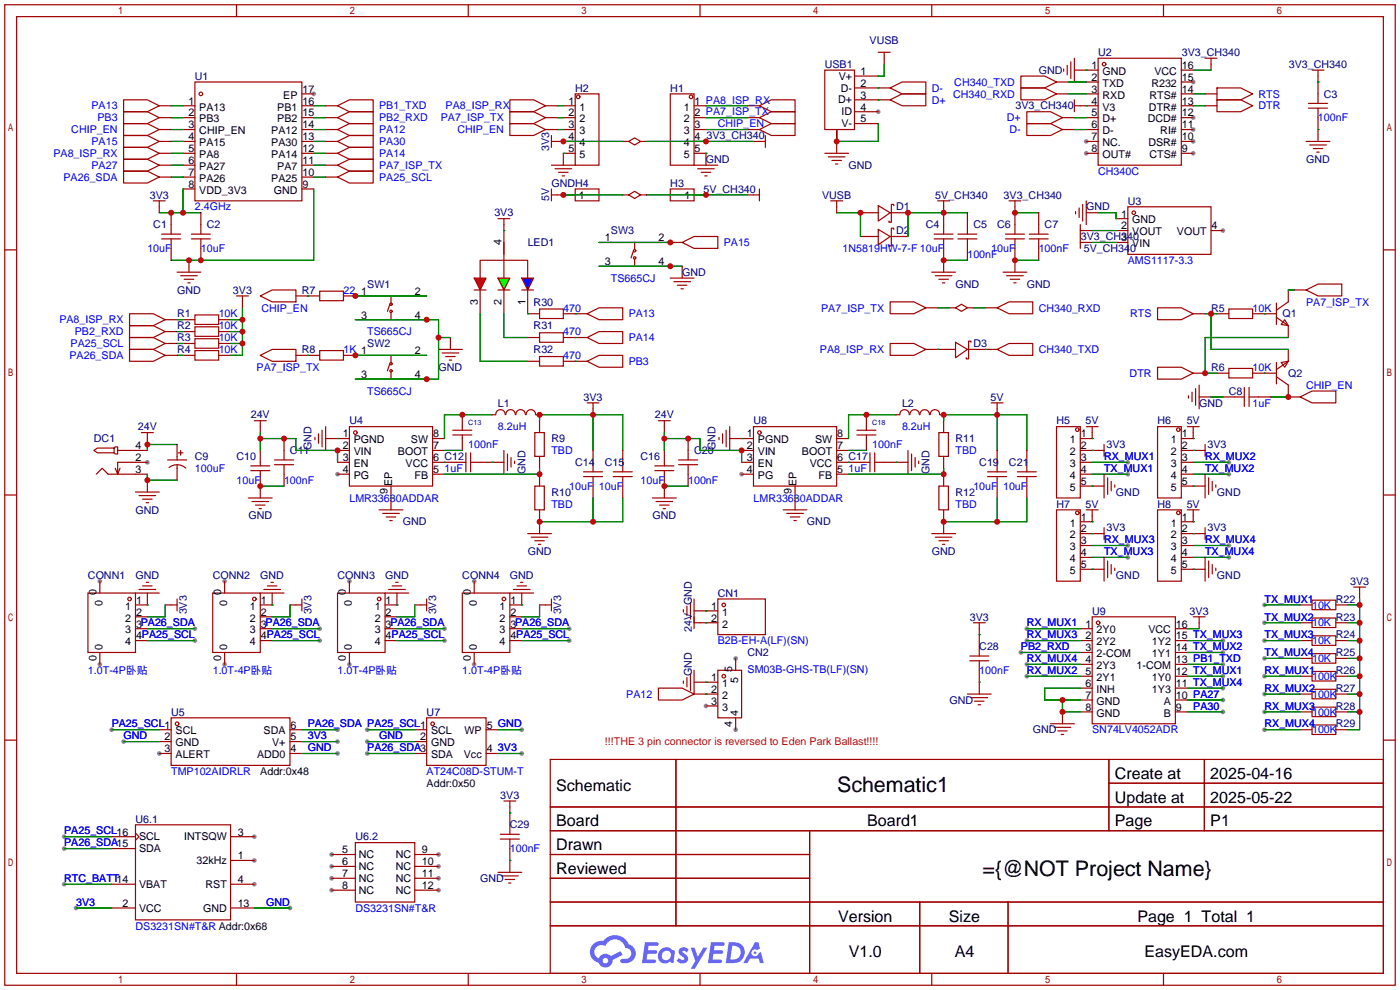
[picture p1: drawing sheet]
<svg xmlns="http://www.w3.org/2000/svg" width="299mm" height="212mm" viewBox="0 0 299 212" stroke-linecap="round" stroke-linejoin="round" font-family="sans-serif">
<defs><g id="words">
<g font-size="4.6">
<text x="178.9" y="169.3">Schematic1</text>
<text x="210" y="187.1">={@NOT Project Name}</text>
</g>
<g font-size="3.4">
<text x="238.3" y="166.5">Create at</text>
<text x="258.7" y="166.5">2025-04-16</text>
<text x="118.9" y="169">Schematic</text>
<text x="238.3" y="171.6">Update at</text>
<text x="258.7" y="171.6">2025-05-22</text>
<text x="118.9" y="176.6">Board</text>
<text x="185.3" y="176.6">Board1</text>
<text x="238.3" y="176.6">Page</text>
<text x="258.7" y="176.6">P1</text>
<text x="118.9" y="181.7">Drawn</text>
<text x="118.9" y="186.8">Reviewed</text>
<text x="179.1" y="197">Version</text>
<text x="202.8" y="197">Size</text>
<text x="243.1" y="197">Page 1 Total 1</text>
<text x="181.4" y="204.6">V1.0</text>
<text x="204" y="204.6">A4</text>
<text x="244.6" y="204.6">EasyEDA.com</text>
</g>
<g font-size="2.3" fill="#000080">
<text x="185.9" y="9.4">VUSB</text>
<text x="234.7" y="12">U2</text>
<text x="252.6" y="12">3V3_CH340</text>
<text x="41.7" y="17">U1</text>
<text x="176.3" y="14.5">USB1</text>
<text x="222" y="15.8">GND</text>
<text x="275.5" y="14.5">3V3_CH340</text>
<text x="122.9" y="19.6">H2</text>
<text x="143.3" y="19.6">H1</text>
<text x="217" y="23.4">3V3_CH340</text>
<text x="283" y="20.9">C3</text>
<text x="151" y="29.7">3V3_CH340</text>
<text x="117.4" y="32.3" transform="rotate(-90 117.4 32.3)">3V3</text>
<text x="150.9" y="34.8">GND</text>
<text x="279.1" y="34.8">GND</text>
<text x="117.9" y="39.9">GNDH4</text>
<text x="143.3" y="39.9">H3</text>
<text x="150.4" y="41.2">5V_CH340</text>
<text x="181.4" y="36.1">GND</text>
<text x="32" y="42.4">3V3</text>
<text x="105.7" y="46.3">3V3</text>
<text x="117.4" y="43.1" transform="rotate(-90 117.4 43.1)">5V</text>
<text x="175.7" y="42.4">VUSB</text>
<text x="191.5" y="45">D1</text>
<text x="199.9" y="42.4">5V_CH340</text>
<text x="214.5" y="42.4">3V3_CH340</text>
<text x="232.2" y="45">GND</text>
<text x="241" y="43.7">U3</text>
<text x="32.8" y="48.8">C1</text>
<text x="44.2" y="48.8">C2</text>
<text x="112.8" y="52.6">LED1</text>
<text x="130.6" y="50.1">SW3</text>
<text x="191.5" y="50.1">D2</text>
<text x="197.9" y="48.8">C4</text>
<text x="208" y="48.8">C5</text>
<text x="213.1" y="48.8">C6</text>
<text x="223.3" y="48.8">C7</text>
<text x="231" y="51.3">3V3_CH340</text>
<text x="231.6" y="53.9">5V_CH340</text>
<text x="145.8" y="59">GND</text>
<text x="37.8" y="62.8">GND</text>
<text x="49.8" y="62.8">3V3</text>
<text x="64.5" y="62.8">R7</text>
<text x="78.5" y="61.5">SW1</text>
<text x="114" y="65.3">R30</text>
<text x="204.2" y="61.5">GND</text>
<text x="219.5" y="61.5">GND</text>
<text x="37.8" y="67.8">R1</text>
<text x="37.8" y="70.4">R2</text>
<text x="114" y="70.4">R31</text>
<text x="258.8" y="66.6">R5</text>
<text x="274.1" y="67.8">Q1</text>
<text x="37.8" y="72.9">R3</text>
<text x="37.8" y="75.5">R4</text>
<text x="64.5" y="75.5">R8</text>
<text x="78.5" y="74.2">SW2</text>
<text x="114" y="75.5">R32</text>
<text x="208" y="74.2">D3</text>
<text x="93.7" y="79.3">GND</text>
<text x="258.8" y="79.3">R6</text>
<text x="275.3" y="80.5">Q2</text>
<text x="53.6" y="89.4">24V</text>
<text x="106.4" y="86.9">L1</text>
<text x="124.7" y="85.6">3V3</text>
<text x="140" y="89.4">24V</text>
<text x="192.8" y="86.9">L2</text>
<text x="211.7" y="85.6">5V</text>
<text x="256.3" y="86.9">GND</text>
<text x="262.6" y="84.4">C8</text>
<text x="20.1" y="94.5">DC1</text>
<text x="29.5" y="92">24V</text>
<text x="74.7" y="90.7">U4</text>
<text x="117.9" y="94.5">R9</text>
<text x="161" y="90.7">U8</text>
<text x="204.2" y="94.5">R11</text>
<text x="225.8" y="90.7">H5</text>
<text x="232" y="90.7">5V</text>
<text x="236.5" y="95.8">3V3</text>
<text x="247.4" y="90.7">H6</text>
<text x="253.6" y="90.7">5V</text>
<text x="258.1" y="95.8">3V3</text>
<text x="41.7" y="98.3">C9</text>
<text x="50.5" y="98.3">C10</text>
<text x="62" y="97.1">C11</text>
<text x="66.6" y="96.3" transform="rotate(-90 66.6 96.3)">GND</text>
<text x="112.3" y="101.3" transform="rotate(-90 112.3 101.3)">GND</text>
<text x="122.9" y="99.6">C14</text>
<text x="129.3" y="99.6">C15</text>
<text x="136.9" y="98.3">C16</text>
<text x="148.3" y="97.1">C20</text>
<text x="152.9" y="96.3" transform="rotate(-90 152.9 96.3)">GND</text>
<text x="198.7" y="101.3" transform="rotate(-90 198.7 101.3)">GND</text>
<text x="209.3" y="99.6">C19</text>
<text x="215.6" y="99.6">C21</text>
<text x="117.9" y="105.9">R10</text>
<text x="204.2" y="105.9">R12</text>
<text x="238.5" y="105.9">GND</text>
<text x="260.1" y="105.9">GND</text>
<text x="29" y="109.8">GND</text>
<text x="53.1" y="111">GND</text>
<text x="86.1" y="112.3">GND</text>
<text x="139.4" y="111">GND</text>
<text x="172.5" y="112.3">GND</text>
<text x="225.8" y="108.5">H7</text>
<text x="232" y="108.5">5V</text>
<text x="236.5" y="113.6">3V3</text>
<text x="247.4" y="108.5">H8</text>
<text x="253.6" y="108.5">5V</text>
<text x="258.1" y="113.6">3V3</text>
<text x="112.8" y="118.6">GND</text>
<text x="199.1" y="118.6">GND</text>
<text x="18.8" y="123.7">CONN1</text>
<text x="29" y="123.7">GND</text>
<text x="45.5" y="123.7">CONN2</text>
<text x="55.6" y="123.7">GND</text>
<text x="72.1" y="123.7">CONN3</text>
<text x="82.3" y="123.7">GND</text>
<text x="98.8" y="123.7">CONN4</text>
<text x="109" y="123.7">GND</text>
<text x="238.5" y="123.7">GND</text>
<text x="260.1" y="123.7">GND</text>
<text x="288.5" y="125">3V3</text>
<text x="39.9" y="131.3" transform="rotate(-90 39.9 131.3)">3V3</text>
<text x="66.6" y="131.3" transform="rotate(-90 66.6 131.3)">3V3</text>
<text x="93.2" y="131.3" transform="rotate(-90 93.2 131.3)">3V3</text>
<text x="119.9" y="131.3" transform="rotate(-90 119.9 131.3)">3V3</text>
<text x="147.9" y="129.3" transform="rotate(-90 147.9 129.3)">GND</text>
<text x="153.4" y="127.5">CN1</text>
<text x="233.4" y="131.3">U9</text>
<text x="254.3" y="131.3">3V3</text>
<text x="285.5" y="128.8">R22</text>
<text x="147.9" y="135.1" transform="rotate(-90 147.9 135.1)">24V</text>
<text x="207.3" y="132.6">3V3</text>
<text x="285.5" y="132.6">R23</text>
<text x="285.5" y="136.4">R24</text>
<text x="159.8" y="140.2">CN2</text>
<text x="209.3" y="139">C28</text>
<text x="285.5" y="140.2">R25</text>
<text x="147.9" y="144.5" transform="rotate(-90 147.9 144.5)">GND</text>
<text x="285.5" y="144">R26</text>
<text x="285.5" y="147.9">R27</text>
<text x="36.6" y="152.9">U5</text>
<text x="91.2" y="152.9">U7</text>
<text x="202.9" y="150.4">GND</text>
<text x="285.5" y="151.7">R28</text>
<text x="285.5" y="155.5">R29</text>
<text x="220.7" y="156.7">GND</text>
<text x="106.9" y="170.7">3V3</text>
<text x="29" y="175.8">U6.1</text>
<text x="75.9" y="179.6">U6.2</text>
<text x="109" y="177.1">C29</text>
<text x="102.6" y="188.5">GND</text>
</g>
<g font-size="2.3">
<text x="179.3" y="17">V+</text>
<text x="183.9" y="16">1</text>
<text x="233.3" y="14.7">1</text>
<text x="233.3" y="17.3">2</text>
<text x="235.6" y="16">GND</text>
<text x="246.7" y="16">VCC</text>
<text x="252.6" y="17.3">15</text>
<text x="252.6" y="14.7">16</text>
<text x="40.3" y="22.4">1</text>
<text x="42.6" y="23.6">PA13</text>
<text x="59.3" y="23.6">PB1</text>
<text x="60.5" y="21.1">EP</text>
<text x="64.6" y="22.4">16</text>
<text x="64.6" y="19.8">17</text>
<text x="121.5" y="22.4">1</text>
<text x="123.9" y="23.6">1</text>
<text x="146.1" y="23.6">1</text>
<text x="148.5" y="22.4">1 PA8_ISP_RX</text>
<text x="179.1" y="22.1">D+</text>
<text x="179.7" y="19.6">D-</text>
<text x="183.9" y="18.5">2</text>
<text x="183.9" y="21.1">3</text>
<text x="183.9" y="23.6">4</text>
<text x="233.3" y="19.8">3</text>
<text x="233.3" y="22.4">4</text>
<text x="235.6" y="18.5">TXD</text>
<text x="235.6" y="21.1">RXD</text>
<text x="235.6" y="23.6">V3</text>
<text x="245.6" y="23.6">DTR#</text>
<text x="245.7" y="21.1">RTS#</text>
<text x="246.1" y="18.5">R232</text>
<text x="252.6" y="22.4">13</text>
<text x="252.6" y="19.8">14</text>
<text x="40.3" y="24.9">2</text>
<text x="40.3" y="27.4">3</text>
<text x="40.3" y="30">4</text>
<text x="42.6" y="26.2">PB3</text>
<text x="42.6" y="28.7">CHIP_EN</text>
<text x="58" y="28.7">PA12</text>
<text x="59.3" y="26.2">PB2</text>
<text x="64.6" y="30">13</text>
<text x="64.6" y="27.4">14</text>
<text x="64.6" y="24.9">15</text>
<text x="121.5" y="24.9">2</text>
<text x="121.5" y="27.4">3</text>
<text x="121.5" y="30">4</text>
<text x="123.9" y="26.2">2</text>
<text x="123.9" y="28.7">3</text>
<text x="146.1" y="26.2">2</text>
<text x="146.1" y="28.7">3</text>
<text x="148.5" y="24.9">2 PA7_ISP_TX</text>
<text x="148.5" y="27.4">3</text>
<text x="148.5" y="30">4</text>
<text x="179.8" y="24.6">ID</text>
<text x="179.8" y="27.2">V-</text>
<text x="183.9" y="26.2">5</text>
<text x="233.3" y="24.9">5</text>
<text x="233.3" y="27.4">6</text>
<text x="233.3" y="30">7</text>
<text x="235.6" y="26.2">D+</text>
<text x="235.6" y="28.7">D-</text>
<text x="245.3" y="26.2">DCD#</text>
<text x="248" y="28.7">RI#</text>
<text x="252.6" y="30">10</text>
<text x="252.6" y="27.4">11</text>
<text x="252.6" y="24.9">12</text>
<text x="40.3" y="32.5">5</text>
<text x="40.3" y="35.1">6</text>
<text x="42.6" y="31.2">PA15</text>
<text x="42.6" y="33.8">PA8</text>
<text x="58" y="33.8">PA14</text>
<text x="58" y="31.2">PA30</text>
<text x="64.6" y="35.1">11</text>
<text x="64.6" y="32.5">12</text>
<text x="121.5" y="32.5">5</text>
<text x="123.9" y="31.2">4</text>
<text x="123.9" y="33.8">5</text>
<text x="146.1" y="31.2">4</text>
<text x="146.1" y="33.8">5</text>
<text x="148.5" y="32.5">5</text>
<text x="233.3" y="32.5">8</text>
<text x="235.6" y="31.2">NC.</text>
<text x="235.6" y="33.8">OUT#</text>
<text x="245.4" y="31.2">DSR#</text>
<text x="245.7" y="33.8">CTS#</text>
<text x="252.6" y="32.5">9</text>
<text x="40.3" y="37.6">7</text>
<text x="40.3" y="40.1">8</text>
<text x="42.6" y="36.3">PA27</text>
<text x="42.6" y="38.9">PA26</text>
<text x="42.6" y="41.4">VDD_3V3</text>
<text x="58" y="38.9">PA25</text>
<text x="58.5" y="41.4">GND</text>
<text x="59.3" y="36.3">PA7</text>
<text x="64.6" y="40.1">9</text>
<text x="64.6" y="37.6">10</text>
<text x="123.7" y="42.4">1</text>
<text x="146.3" y="42.4">1</text>
<text x="239.6" y="46.5">1</text>
<text x="242" y="47.8">GND</text>
<text x="107.2" y="52.3" transform="rotate(-90 107.2 52.3)">4</text>
<text x="129.3" y="51.6">1</text>
<text x="140.7" y="51.6">2</text>
<text x="239.6" y="49">2</text>
<text x="239.6" y="51.6">3</text>
<text x="242" y="50.3">VOUT</text>
<text x="242" y="52.8">VIN</text>
<text x="251.5" y="50.3">VOUT</text>
<text x="259" y="49">4</text>
<text x="129.3" y="56.6">3</text>
<text x="140.7" y="56.6">4</text>
<text x="77.2" y="63">1</text>
<text x="88.6" y="63">2</text>
<text x="102.1" y="65.3" transform="rotate(-90 102.1 65.3)">3</text>
<text x="107.2" y="65.3" transform="rotate(-90 107.2 65.3)">2</text>
<text x="112.3" y="65.3" transform="rotate(-90 112.3 65.3)">1</text>
<text x="77.2" y="68.1">3</text>
<text x="88.6" y="68.1">4</text>
<text x="88.6" y="75.7">2</text>
<text x="77.2" y="80.8">3</text>
<text x="88.6" y="80.8">4</text>
<text x="73.3" y="93.5">1</text>
<text x="75.6" y="94.7">PGND</text>
<text x="87.8" y="94.7">SW</text>
<text x="92.6" y="93.5">8</text>
<text x="159.6" y="93.5">1</text>
<text x="162" y="94.7">PGND</text>
<text x="174.2" y="94.7">SW</text>
<text x="178.9" y="93.5">8</text>
<text x="228.7" y="94.7">1</text>
<text x="231" y="93.5">1</text>
<text x="250.3" y="94.7">1</text>
<text x="252.6" y="93.5">1</text>
<text x="29" y="101.1">3</text>
<text x="29" y="96">4</text>
<text x="29" y="98.6">2</text>
<text x="73.3" y="96">2</text>
<text x="73.3" y="98.6">3</text>
<text x="73.3" y="101.1">4</text>
<text x="75.6" y="97.3">VIN</text>
<text x="75.6" y="99.8">EN</text>
<text x="85" y="97.3">BOOT</text>
<text x="86.7" y="99.8">VCC</text>
<text x="92.6" y="101.1">5</text>
<text x="92.6" y="98.6">6 C12</text>
<text x="92.6" y="96">7</text>
<text x="159.6" y="96">2</text>
<text x="159.6" y="98.6">3</text>
<text x="159.6" y="101.1">4</text>
<text x="162" y="97.3">VIN</text>
<text x="162" y="99.8">EN</text>
<text x="171.4" y="97.3">BOOT</text>
<text x="173" y="99.8">VCC</text>
<text x="178.9" y="101.1">5</text>
<text x="178.9" y="98.6">6 C17</text>
<text x="178.9" y="96">7</text>
<text x="228.7" y="97.3">2</text>
<text x="228.7" y="99.8">3</text>
<text x="231" y="96">2</text>
<text x="231" y="98.6">3</text>
<text x="231" y="101.1">4</text>
<text x="250.3" y="97.3">2</text>
<text x="250.3" y="99.8">3</text>
<text x="252.6" y="96">2</text>
<text x="252.6" y="98.6">3</text>
<text x="252.6" y="101.1">4</text>
<text x="75.6" y="102.4">PG</text>
<text x="82.8" y="105.6" transform="rotate(-90 82.8 105.6)">9</text>
<text x="83.8" y="103.9" transform="rotate(-90 83.8 103.9)">EP</text>
<text x="88.6" y="102.4">FB</text>
<text x="162" y="102.4">PG</text>
<text x="169.2" y="105.6" transform="rotate(-90 169.2 105.6)">9</text>
<text x="170.2" y="103.9" transform="rotate(-90 170.2 103.9)">EP</text>
<text x="175" y="102.4">FB</text>
<text x="228.7" y="102.4">4</text>
<text x="228.7" y="104.9">5</text>
<text x="231" y="103.6">5</text>
<text x="250.3" y="102.4">4</text>
<text x="250.3" y="104.9">5</text>
<text x="252.6" y="103.6">5</text>
<text x="228.7" y="112.5">1</text>
<text x="231" y="111.3">1</text>
<text x="231" y="113.8">2</text>
<text x="250.3" y="112.5">1</text>
<text x="252.6" y="111.3">1</text>
<text x="252.6" y="113.8">2</text>
<text x="228.7" y="115.1">2</text>
<text x="228.7" y="117.6">3</text>
<text x="231" y="116.3">3</text>
<text x="231" y="118.9">4</text>
<text x="250.3" y="115.1">2</text>
<text x="250.3" y="117.6">3</text>
<text x="252.6" y="116.3">3</text>
<text x="252.6" y="118.9">4</text>
<text x="228.7" y="120.1">4</text>
<text x="228.7" y="122.7">5</text>
<text x="231" y="121.4">5</text>
<text x="250.3" y="120.1">4</text>
<text x="250.3" y="122.7">5</text>
<text x="252.6" y="121.4">5</text>
<text x="20.6" y="127.1" transform="rotate(-90 20.6 127.1)">0</text>
<text x="21.9" y="129.4" transform="rotate(-90 21.9 129.4)">0</text>
<text x="26.7" y="130.3">1</text>
<text x="29.1" y="129">1</text>
<text x="29.1" y="131.6">2</text>
<text x="47.3" y="127.1" transform="rotate(-90 47.3 127.1)">0</text>
<text x="48.5" y="129.4" transform="rotate(-90 48.5 129.4)">0</text>
<text x="53.4" y="130.3">1</text>
<text x="55.8" y="129">1</text>
<text x="55.8" y="131.6">2</text>
<text x="73.9" y="127.1" transform="rotate(-90 73.9 127.1)">0</text>
<text x="75.2" y="129.4" transform="rotate(-90 75.2 129.4)">0</text>
<text x="80.1" y="130.3">1</text>
<text x="82.4" y="129">1</text>
<text x="82.4" y="131.6">2</text>
<text x="100.6" y="127.1" transform="rotate(-90 100.6 127.1)">0</text>
<text x="101.9" y="129.4" transform="rotate(-90 101.9 129.4)">0</text>
<text x="106.8" y="130.3">1</text>
<text x="109.1" y="129">1</text>
<text x="109.1" y="131.6">2</text>
<text x="152" y="130.3">1</text>
<text x="154.4" y="131.6">1</text>
<text x="26.7" y="132.8">2</text>
<text x="26.7" y="135.4">3</text>
<text x="26.7" y="137.9">4</text>
<text x="29.1" y="134.1">3PA26_SDA</text>
<text x="29.1" y="136.7">4PA25_SCL</text>
<text x="53.4" y="132.8">2</text>
<text x="53.4" y="135.4">3</text>
<text x="53.4" y="137.9">4</text>
<text x="55.8" y="134.1">3PA26_SDA</text>
<text x="55.8" y="136.7">4PA25_SCL</text>
<text x="80.1" y="132.8">2</text>
<text x="80.1" y="135.4">3</text>
<text x="80.1" y="137.9">4</text>
<text x="82.4" y="134.1">3PA26_SDA</text>
<text x="82.4" y="136.7">4PA25_SCL</text>
<text x="106.8" y="132.8">2</text>
<text x="106.8" y="135.4">3</text>
<text x="106.8" y="137.9">4</text>
<text x="109.1" y="134.1">3PA26_SDA</text>
<text x="109.1" y="136.7">4PA25_SCL</text>
<text x="152" y="132.8">2</text>
<text x="154.4" y="134.1">2</text>
<text x="232" y="134.1">1</text>
<text x="232" y="136.7">2</text>
<text x="234.4" y="135.4">2Y0</text>
<text x="234.4" y="137.9">2Y2</text>
<text x="245.4" y="135.4">VCC</text>
<text x="246.2" y="137.9">1Y2</text>
<text x="251.3" y="136.7">15 TX_MUX3</text>
<text x="251.3" y="134.1">16</text>
<text x="20.6" y="141.3" transform="rotate(-90 20.6 141.3)">0</text>
<text x="21.9" y="139" transform="rotate(-90 21.9 139)">0</text>
<text x="47.3" y="141.3" transform="rotate(-90 47.3 141.3)">0</text>
<text x="48.5" y="139" transform="rotate(-90 48.5 139)">0</text>
<text x="73.9" y="141.3" transform="rotate(-90 73.9 141.3)">0</text>
<text x="75.2" y="139" transform="rotate(-90 75.2 139)">0</text>
<text x="100.6" y="141.3" transform="rotate(-90 100.6 141.3)">0</text>
<text x="101.9" y="139" transform="rotate(-90 101.9 139)">0</text>
<text x="156.5" y="143.6" transform="rotate(-90 156.5 143.6)">5</text>
<text x="232" y="139.2">3</text>
<text x="232" y="141.7">4</text>
<text x="234.4" y="140.5">2-COM</text>
<text x="234.4" y="143">2Y3</text>
<text x="242.9" y="143">1-COM</text>
<text x="246.2" y="140.5">1Y1</text>
<text x="251.3" y="141.7">13 PB1_TXD</text>
<text x="251.3" y="139.2">14 TX_MUX2</text>
<text x="152" y="145.5">1</text>
<text x="152" y="148.1">2</text>
<text x="154.4" y="146.8">1</text>
<text x="154.4" y="149.4">2</text>
<text x="157.8" y="146" transform="rotate(-90 157.8 146)">5</text>
<text x="232" y="144.3">5</text>
<text x="232" y="146.8">6</text>
<text x="232" y="149.4">7</text>
<text x="234.4" y="145.5">2Y1</text>
<text x="234.4" y="148.1">INH</text>
<text x="246.2" y="148.1">1Y3</text>
<text x="246.2" y="145.5">1Y0</text>
<text x="251.3" y="149.4">10 PA27</text>
<text x="251.3" y="146.8">11 TX_MUX4</text>
<text x="251.3" y="144.3">12 TX_MUX1</text>
<text x="62.1" y="155.7">6</text>
<text x="104" y="155.7">5 GND</text>
<text x="152" y="150.6">3</text>
<text x="154.4" y="151.9">3</text>
<text x="156.5" y="155.3" transform="rotate(-90 156.5 155.3)">4</text>
<text x="157.8" y="153" transform="rotate(-90 157.8 153)">4</text>
<text x="232" y="151.9">8</text>
<text x="234.4" y="150.6">GND</text>
<text x="234.4" y="153.2">GND</text>
<text x="248.7" y="153.2">B</text>
<text x="248.7" y="150.6">A</text>
<text x="251.3" y="151.9">9</text>
<text x="35.2" y="158.2">2</text>
<text x="35.2" y="160.8">3</text>
<text x="37.5" y="157">SCL</text>
<text x="37.5" y="159.5">GND</text>
<text x="56.3" y="157">SDA</text>
<text x="58.2" y="159.5">V+</text>
<text x="62.1" y="160.8">4</text>
<text x="62.1" y="158.2">5</text>
<text x="89.8" y="158.2">2</text>
<text x="92.1" y="157">SCL</text>
<text x="92.1" y="159.5">GND</text>
<text x="99.3" y="157">WP</text>
<text x="104" y="160.8">4</text>
<text x="37.5" y="162.1">ALERT</text>
<text x="54.9" y="162.1">ADD0</text>
<text x="55.6" y="165.6">Addr:0x48</text>
<text x="92.1" y="162.1">SDA</text>
<text x="99.1" y="162.1">Vcc</text>
<text x="91.2" y="168.2">Addr:0x50</text>
<text x="29.7" y="179.6">SCL</text>
<text x="39.4" y="179.6">INTSQW</text>
<text x="50.8" y="178.6">3</text>
<text x="29.7" y="182.1">SDA</text>
<text x="42" y="184.7">32kHz</text>
<text x="50.8" y="183.6">1</text>
<text x="73.1" y="182.4">5</text>
<text x="73.1" y="184.9">6</text>
<text x="76.7" y="183.4">NC</text>
<text x="76.7" y="185.9">NC</text>
<text x="84.6" y="183.4">NC</text>
<text x="84.6" y="185.9">NC</text>
<text x="90.2" y="182.4">9</text>
<text x="90.2" y="184.9">10</text>
<text x="29.7" y="189.7">VBAT</text>
<text x="43.9" y="189.7">RST</text>
<text x="50.8" y="188.7">4</text>
<text x="73.1" y="187.5">7</text>
<text x="73.1" y="190">8</text>
<text x="76.7" y="188.5">NC</text>
<text x="76.7" y="191">NC</text>
<text x="84.6" y="188.5">NC</text>
<text x="84.6" y="191">NC</text>
<text x="90.2" y="187.5">11</text>
<text x="90.2" y="190">12</text>
<text x="26.2" y="193.8">2</text>
<text x="29.7" y="194.8">VCC</text>
<text x="43.4" y="194.8">GND</text>
<text x="50.8" y="193.8">13</text>
</g>
<g font-size="2.3" fill="#00f">
<text x="19.6" y="23.4">PA13</text>
<text x="81" y="23.4">PB1_TXD</text>
<text x="95.2" y="23.4">PA8_ISP_RX</text>
<text x="199.1" y="22.1">D+</text>
<text x="199.1" y="19.6">D-</text>
<text x="203.7" y="20.9">CH340_RXD</text>
<text x="204" y="18.3">CH340_TXD</text>
<text x="269" y="23.4">DTR</text>
<text x="269" y="20.9">RTS</text>
<text x="15.2" y="28.5">CHIP_EN</text>
<text x="20.8" y="25.9">PB3</text>
<text x="81" y="28.5">PA12</text>
<text x="81" y="25.9">PB2_RXD</text>
<text x="94.2" y="25.9">PA7_ISP_TX</text>
<text x="97.8" y="28.5">CHIP_EN</text>
<text x="153.4" y="27.2">CHIP_EN</text>
<text x="215.2" y="25.9">D+</text>
<text x="215.8" y="28.5">D-</text>
<text x="281.7" y="25.9">100nF</text>
<text x="11.4" y="33.6">PA8_ISP_RX</text>
<text x="19.6" y="31">PA15</text>
<text x="81" y="33.6">PA14</text>
<text x="81" y="31">PA30</text>
<text x="13.6" y="38.6">PA26_SDA</text>
<text x="19.6" y="36.1">PA27</text>
<text x="81" y="38.6">PA25_SCL</text>
<text x="81" y="36.1">PA7_ISP_TX</text>
<text x="234.7" y="37.4">CH340C</text>
<text x="41.7" y="45">2.4GHz</text>
<text x="31.5" y="53.9">10uF</text>
<text x="42.9" y="53.9">10uF</text>
<text x="154.7" y="52.6">PA15</text>
<text x="180.1" y="53.9">1N5819HW-7-F 10uF</text>
<text x="211.8" y="53.9">10uF</text>
<text x="222" y="53.9">100nF</text>
<text x="206.8" y="55.1">100nF</text>
<text x="241" y="56.4">AMS1117-3.3</text>
<text x="73.4" y="62.8">22</text>
<text x="130.6" y="60.2">TS665CJ</text>
<text x="279.1" y="65.3">PA7_ISP_TX</text>
<text x="12.7" y="69.1">PA8_ISP_RX</text>
<text x="16" y="71.7">PB2_RXD</text>
<text x="46.7" y="67.8">10K</text>
<text x="46.7" y="70.4">10K</text>
<text x="55.9" y="66.6">CHIP_EN</text>
<text x="78.5" y="71.7">TS665CJ</text>
<text x="120.4" y="66.6">470</text>
<text x="120.4" y="71.7">470</text>
<text x="134.4" y="67.8">PA13</text>
<text x="175.5" y="66.6">PA7_ISP_TX</text>
<text x="222" y="66.6">CH340_RXD</text>
<text x="241.6" y="67.8">RTS</text>
<text x="267.7" y="66.6">10K</text>
<text x="14.8" y="76.7">PA26_SDA</text>
<text x="15.1" y="74.2">PA25_SCL</text>
<text x="46.7" y="72.9">10K</text>
<text x="46.7" y="75.5">10K</text>
<text x="73.4" y="75.5">1K 1</text>
<text x="120.4" y="76.7">470</text>
<text x="134.4" y="72.9">PA14</text>
<text x="175.2" y="75.5">PA8_ISP_RX</text>
<text x="222" y="75.5">CH340_TXD</text>
<text x="54.8" y="79.3">PA7_ISP_TX</text>
<text x="134.4" y="78">PB3</text>
<text x="241.4" y="80.5">DTR</text>
<text x="267.7" y="79.3">10K</text>
<text x="279.1" y="83.1">CHIP_EN</text>
<text x="78.5" y="84.4">TS665CJ</text>
<text x="267.7" y="86.9">1uF</text>
<text x="100.1" y="95.8">100nF</text>
<text x="106.4" y="92">8.2uH</text>
<text x="186.4" y="95.8">100nF</text>
<text x="192.8" y="92">8.2uH</text>
<text x="41.7" y="100.9">100uF</text>
<text x="95" y="100.9">1uF</text>
<text x="117.9" y="97.1">TBD</text>
<text x="181.4" y="100.9">1uF</text>
<text x="204.2" y="97.1">TBD</text>
<text x="236" y="98.3">RX_MUX1</text>
<text x="236" y="100.9">TX_MUX1</text>
<text x="257.6" y="98.3">RX_MUX2</text>
<text x="257.6" y="100.9">TX_MUX2</text>
<text x="50.5" y="103.4">10uF</text>
<text x="60.7" y="103.4">100nF</text>
<text x="74.7" y="107.2">LMR33630ADDAR</text>
<text x="121.7" y="104.7">10uF</text>
<text x="128" y="104.7">10uF</text>
<text x="136.9" y="103.4">10uF</text>
<text x="147.1" y="103.4">100nF</text>
<text x="161" y="107.2">LMR33630ADDAR</text>
<text x="208" y="104.7">10uF</text>
<text x="214.4" y="104.7">10uF</text>
<text x="117.9" y="108.5">TBD</text>
<text x="204.2" y="108.5">TBD</text>
<text x="236" y="116.1">RX_MUX3</text>
<text x="236" y="118.6">TX_MUX3</text>
<text x="257.6" y="116.1">RX_MUX4</text>
<text x="257.6" y="118.6">TX_MUX4</text>
<text x="270.3" y="128.8">TX_MUX1</text>
<text x="280.4" y="130.1">10K</text>
<text x="153.4" y="137.7">B2B-EH-A(LF)(SN)</text>
<text x="219.5" y="133.9">RX_MUX1</text>
<text x="219.5" y="136.4">RX_MUX3</text>
<text x="270.3" y="132.6">TX_MUX2</text>
<text x="270.3" y="136.4">TX_MUX3</text>
<text x="280.4" y="133.9">10K</text>
<text x="280.4" y="137.7">10K</text>
<text x="159.8" y="143.8">SM03B-GHS-TB(LF)(SN)</text>
<text x="218.2" y="139">PB2_RXD</text>
<text x="219.5" y="141.5">RX_MUX4</text>
<text x="270.3" y="140.2">TX_MUX4</text>
<text x="280.4" y="141.5">10K</text>
<text x="18.8" y="144">1.0T-4P卧贴</text>
<text x="45.5" y="144">1.0T-4P卧贴</text>
<text x="72.1" y="144">1.0T-4P卧贴</text>
<text x="98.8" y="144">1.0T-4P卧贴</text>
<text x="133.9" y="149.1">PA12</text>
<text x="209.3" y="144">100nF</text>
<text x="219.5" y="144">RX_MUX2</text>
<text x="270.3" y="144">RX_MUX1</text>
<text x="270.3" y="147.9">RX_MUX2</text>
<text x="280.4" y="145.3">100K</text>
<text x="280.4" y="149.1">100K</text>
<text x="23.9" y="155.5">PA25_SCL1</text>
<text x="65.8" y="155.5">PA26_SDA PA25_SCL1</text>
<text x="255" y="151.7">PA30</text>
<text x="270.3" y="151.7">RX_MUX3</text>
<text x="270.3" y="155.5">RX_MUX4</text>
<text x="280.4" y="152.9">100K</text>
<text x="26.4" y="158">GND</text>
<text x="65.8" y="158">3V3</text>
<text x="65.8" y="160.6">GND</text>
<text x="78.5" y="160.6">PA26_SDA3</text>
<text x="81" y="158">GND</text>
<text x="106.4" y="160.6">3V3</text>
<text x="233.4" y="156.7">SN74LV4052ADR</text>
<text x="280.4" y="156.7">100K</text>
<text x="36.6" y="165.6">TMP102AIDRLR</text>
<text x="91.2" y="165.6">AT24C08D-STUM-T</text>
<text x="13.7" y="178.3">PA25_SCL16</text>
<text x="13.7" y="180.9">PA26_SDA15</text>
<text x="109" y="182.1">100nF</text>
<text x="13.7" y="188.5">RTC_BATT14</text>
<text x="16.3" y="193.6">3V3</text>
<text x="56.9" y="193.6">GND</text>
<text x="75.9" y="194.8">DS3231SN#T&amp;R</text>
<text x="29" y="198.7">DS3231SN#T&amp;R Addr:0x68</text>
</g>
<text font-size="2.3" fill="#f00" x="129.3" y="159.3">!!!THE 3 pin connector is reversed to Eden Park Ballast!!!!</text>
<g font-size="1.5" fill="#000080">
<text x="100.1" y="90.9">C13</text>
<text x="186.4" y="90.9">C18</text>
</g>
</g></defs>
<g fill="#999">
<circle cx="67.1" cy="20.1" r=".51"/>
<circle cx="232.2" cy="30.2" r=".51"/>
<circle cx="232.2" cy="32.8" r=".51"/>
<circle cx="255" cy="32.8" r=".51"/>
<circle cx="255" cy="30.2" r=".51"/>
<circle cx="255" cy="27.7" r=".51"/>
<circle cx="255" cy="25.1" r=".51"/>
<circle cx="255" cy="17.5" r=".51"/>
<circle cx="187.7" cy="23.9" r=".51"/>
<circle cx="261.4" cy="49.3" r=".51"/>
<circle cx="31.5" cy="98.8" r=".51"/>
<circle cx="72.1" cy="101.3" r=".51"/>
<circle cx="21.3" cy="142" r=".51"/>
<circle cx="21.3" cy="124.2" r=".51"/>
<circle cx="48" cy="142" r=".51"/>
<circle cx="48" cy="124.2" r=".51"/>
<circle cx="74.7" cy="142" r=".51"/>
<circle cx="74.7" cy="124.2" r=".51"/>
<circle cx="101.3" cy="142" r=".51"/>
<circle cx="101.3" cy="124.2" r=".51"/>
<circle cx="34" cy="161" r=".51"/>
<circle cx="54.4" cy="183.9" r=".51"/>
<circle cx="54.4" cy="178.8" r=".51"/>
<circle cx="54.4" cy="189" r=".51"/>
<circle cx="70.9" cy="182.6" r=".51"/>
<circle cx="70.9" cy="185.2" r=".51"/>
<circle cx="70.9" cy="187.7" r=".51"/>
<circle cx="70.9" cy="190.2" r=".51"/>
<circle cx="93.7" cy="182.6" r=".51"/>
<circle cx="93.7" cy="185.2" r=".51"/>
<circle cx="93.7" cy="187.7" r=".51"/>
<circle cx="93.7" cy="190.2" r=".51"/>
<circle cx="158.5" cy="101.3" r=".51"/>
<circle cx="150.9" cy="150.9" r=".51"/>
<circle cx="157.2" cy="156" r=".51"/>
<circle cx="157.2" cy="140.7" r=".51"/>
<circle cx="41.7" cy="136.9" r=".51"/>
<circle cx="41.7" cy="134.4" r=".51"/>
<circle cx="68.3" cy="136.9" r=".51"/>
<circle cx="68.3" cy="134.4" r=".51"/>
<circle cx="95" cy="136.9" r=".51"/>
<circle cx="95" cy="134.4" r=".51"/>
<circle cx="121.7" cy="136.9" r=".51"/>
<circle cx="121.7" cy="134.4" r=".51"/>
<circle cx="261.4" cy="142" r=".51"/>
<circle cx="218.2" cy="139.4" r=".51"/>
<circle cx="261.4" cy="144.5" r=".51"/>
<circle cx="261.4" cy="139.4" r=".51"/>
<circle cx="261.4" cy="136.9" r=".51"/>
<circle cx="261.4" cy="147.1" r=".51"/>
<circle cx="219.5" cy="134.4" r=".51"/>
<circle cx="219.5" cy="136.9" r=".51"/>
<circle cx="219.5" cy="144.5" r=".51"/>
<circle cx="219.5" cy="142" r=".51"/>
<circle cx="270.3" cy="129.3" r=".51"/>
<circle cx="270.3" cy="133.1" r=".51"/>
<circle cx="270.3" cy="136.9" r=".51"/>
<circle cx="270.3" cy="140.7" r=".51"/>
<circle cx="270.3" cy="144.5" r=".51"/>
<circle cx="270.3" cy="148.3" r=".51"/>
<circle cx="270.3" cy="152.1" r=".51"/>
<circle cx="270.3" cy="156" r=".51"/>
<circle cx="261.4" cy="149.6" r=".51"/>
<circle cx="261.4" cy="152.1" r=".51"/>
<circle cx="241" cy="98.8" r=".51"/>
<circle cx="241" cy="101.3" r=".51"/>
<circle cx="262.6" cy="98.8" r=".51"/>
<circle cx="262.6" cy="101.3" r=".51"/>
<circle cx="241" cy="116.6" r=".51"/>
<circle cx="241" cy="119.1" r=".51"/>
<circle cx="262.6" cy="116.6" r=".51"/>
<circle cx="262.6" cy="119.1" r=".51"/>
<circle cx="78.5" cy="156" r=".51"/>
<circle cx="78.5" cy="158.5" r=".51"/>
<circle cx="78.5" cy="161" r=".51"/>
<circle cx="111.5" cy="156" r=".51"/>
<circle cx="111.5" cy="161" r=".51"/>
<circle cx="23.9" cy="156" r=".51"/>
<circle cx="26.4" cy="158.5" r=".51"/>
<circle cx="72.1" cy="156" r=".51"/>
<circle cx="72.1" cy="158.5" r=".51"/>
<circle cx="72.1" cy="161" r=".51"/>
<circle cx="62" cy="194.1" r=".51"/>
<circle cx="16.3" cy="194.1" r=".51"/>
<circle cx="13.7" cy="178.8" r=".51"/>
<circle cx="13.7" cy="181.4" r=".51"/>
<circle cx="13.7" cy="189" r=".51"/>
</g>
<g fill="none" stroke="#a10000" stroke-width=".25">
<path d="M1 1h297.2v209.6h-297.2zM3.6 3.6h292.1v204.4h-292.1zM50.5 1v2.6M100.1 1v2.6M149.6 1v2.6M199.1 1v2.6M248.7 1v2.6M1 53.4h2.6M295.7 53.4h2.5M1 105.8h2.6M295.7 105.8h2.5M1 158.2h2.6"/>
<path d="M295.7 158.2h2.5M117.6 162.3h178.1v45.7h-178.1zM117.6 172.5h178.1M117.6 177.5h178.1M144.5 162.3v35.6M173 177.5v30.5M237 162.3v15.2M237 167.4h58.7M257.4 162.3v15.2M117.6 182.6h55.4M117.6 192.8h178.1M117.6 187.7h55.4"/>
<path d="M117.6 197.9h178.1M196.6 192.8v15.2M215.4 192.8v15.2M50.5 208v2.6M100.1 208v2.6M149.6 208v2.6M199.1 208v2.6M248.7 208v2.6"/>
</g>
<g fill="#5487ff">
<path d="M145.3 202.7a1.3 1.3 0 0 1 1.9 .3l-.4 .6a.54 .54 0 0 0-.9-.2l.1 .2a1.34 1.34 0 0 1 .9 1.8 1.47 1.47 0 0 1-2.3-.1l.5-.6 .8 .5a.31 .31 0 0 0 .4-.3 .31 .31 0 0 0-.3-.4 1.12 1.12 0 0 1-.7-1.8z"/>
<path d="M147.6 202.5h.9l.6 2 1.2-2h.9l-2.7 4.6h-.9l1-1.7z"/>
<path d="M137.8 201.4h1.7a1.31 1.31 0 0 1 1.2 .2 .4 .4 0 0 1-.3 .5l-1.8 .1-.1 .9h1.6a.4 .4 0 0 1 .4 .4 .4 .4 0 0 1-.5 .4h-1.6l-.2 1.2h1.4a.46 .46 0 0 1 .5 0 .46 .46 0 0 1 .1 .5l-.4 .2h-2.6z"/>
<path d="M151.9 201.4h1.7a1.32 1.32 0 0 1 1.2 .2 .39 .39 0 0 1-.3 .5l-1.8 .1-.1 .9h1.6a.4 .4 0 0 1 .4 .4 .4 .4 0 0 1-.4 .4h-1.7l-.2 1.2h1.4a.46 .46 0 0 1 .5 0 .46 .46 0 0 1 .1 .5l-.4 .2h-2.6z"/>
<path d="M161.3 201.4h.8l.3 1.3-.6 .4a.75 .75 0 0 0-1.1 .3 .75 .75 0 0 0 .5 1 .75 .75 0 0 0 .9-.7l.5-.2 .6 2.3h-.8l-.3-.9h-1.8l-.5 .9h-1z"/>
<path d="M155.7 201.4l-.6 4.4h1.5a2.27 2.27 0 0 0 2.6-2.2 2.27 2.27 0 0 0-2.7-2.2zM156.5 202.1a1.5 1.5 0 0 1 1.8 1.6 1.5 1.5 0 0 1-1.9 1.4h-.3z"/>
<path d="M141.2 203a1.6 1.6 0 0 0-.3 2.3 1.6 1.6 0 0 0 2.3 .2l.7 .3 .3-2.4-.1-.3-.5-.1a1.58 1.58 0 0 0-2.4 0zM141.8 203.5a.98 .98 0 0 1 1.6 .4 .98 .98 0 0 1-1.1 1.3 .94 .94 0 0 1-.9-.7 .94 .94 0 0 1 .4-1z"/>
<path d="M126.8 201.8a2.37 2.37 0 0 0 1.1 4 1.54 1.54 0 0 0 1.8 1 1.54 1.54 0 0 0 1.2-1.6l2.2-1.1-.5-.8-2 1a1.57 1.57 0 0 0-2.7 .5 1.5 1.5 0 0 1-.7-2.1 1.5 1.5 0 0 1 2.2-.5 2.23 2.23 0 0 1 2.3-1.4 2.23 2.23 0 0 1 2 1.8 1.16 1.16 0 0 1 1.2 1.1 1.16 1.16 0 0 1-1.1 1.2h-.7a.47 .47 0 0 0-.5 .4 .47 .47 0 0 0 .4 .5 2.17 2.17 0 0 0 2.5-.9 2.17 2.17 0 0 0-.3-2.7l-.8-.4a3.2 3.2 0 0 0-5.5-.7l-1.1 .1zM128.8 205.3a.6 .6 0 0 1 1.2 0 .6 .6 0 0 1-1.2 0z"/>
<circle cx="161.4" cy="203.6" r=".28"/>
</g>
<g fill="none" stroke="#a10000" stroke-width=".25">
<path d="M41.7 17.5h22.8v25.4h-22.8zM176.3 15h6.3v12.7h-6.3zM182.6 16.3h5.1M182.6 18.8h7.6M187.7 11.2h2.5M189 11.2v2.5M190.2 18.8l2.6-1.3h5.1v2.6h-5.1zM218.2 16.3h5.1l2.5 1.2-2.5 1.3h-5.1zM218.2 18.8h5.1l2.5 1.3-2.5 1.2h-5.1zM225.8 17.5h2.5M227.3 14.7v.5M228.1 14v2"/>
<path d="M228.9 13.2v3.6M229.6 15h5.1M229.6 12.4v5.1M232.2 17.5h2.5M234.7 12.4h17.8v22.9h-17.8zM252.5 15h2.5M252.5 17.5h2.5M257.6 12.4h2.5M258.8 12.4v2.6M260.1 18.8h5.1l2.5 1.3-2.5 1.2h-5.1zM280.4 15h2.6M281.7 15v7.1"/>
<path d="M26.4 21.3h5.1l2.5 1.3-2.5 1.3h-5.1zM26.4 23.9h5.1l2.5 1.2-2.5 1.3h-5.1zM26.4 26.4h5.1l2.5 1.3-2.5 1.3h-5.1zM26.4 29h5.1l2.5 1.2-2.5 1.3h-5.1zM26.4 31.5h5.1l2.5 1.3-2.5 1.2h-5.1zM26.4 34h5.1l2.5 1.3-2.5 1.3h-5.1zM26.4 36.6h5.1l2.5 1.2-2.5 1.3h-5.1zM34 22.6h2.6M34 25.1h2.6M34 27.7h2.6M34 30.2h2.6M34 32.8h2.6"/>
<path d="M34 35.3h2.6M34 37.8h2.6M39.1 22.6h2.6M39.1 25.1h2.6M39.1 27.7h2.6M39.1 30.2h2.6M39.1 32.8h2.6M39.1 35.3h2.6M39.1 37.8h2.6M64.5 22.6h2.6M64.5 25.1h2.6M64.5 27.7h2.6"/>
<path d="M64.5 30.2h2.6M64.5 32.8h2.6M64.5 35.3h2.6M64.5 37.8h2.6M64.5 20.1h2.6M69.6 22.6h2.5M69.6 25.1h2.5M69.6 27.7h2.5M69.6 30.2h2.5M69.6 32.8h2.5M69.6 35.3h2.5M69.6 37.8h2.5"/>
<path d="M72.1 37.8l2.6-1.2h5.1v2.5h-5.1zM72.1 35.3l2.6-1.3h5.1v2.6h-5.1zM72.1 32.8l2.6-1.3h5.1v2.5h-5.1zM72.1 30.2l2.6-1.2h5.1v2.5h-5.1zM72.1 27.7l2.6-1.3h5.1v2.6h-5.1zM72.1 25.1l2.6-1.2h5.1v2.5h-5.1zM72.1 22.6l2.6-1.3h5.1v2.6h-5.1zM109 21.3h5l2.6 1.3-2.6 1.3h-5zM109 23.9h5l2.6 1.2-2.6 1.3h-5zM109 26.4h5l2.6 1.3-2.6 1.3h-5zM116.6 22.6h2.5M116.6 25.1h2.5"/>
<path d="M116.6 27.7h2.5M117.9 30.2h5M117.9 35.3h5M117.9 29v2.5M118.6 36.1h3.6M119.4 36.8h2M120.1 37.6h.5M120.4 22.6h2.5M120.4 25.1h2.5M120.4 27.7h2.5M122.9 20.1h5.1v15.2h-5.1zM122.9 32.8h-2.5v2.5"/>
<path d="M133.1 30.2h1.3M134.4 30.2l1.2-.7 1.3 .7-1.3 .8zM136.9 30.2h1.3M143.3 20.1h5v15.2h-5zM148.3 22.6h2.6M148.3 25.1h2.6M148.3 27.7h2.6M148.3 30.2h2.6M148.3 32.8h2.6v2.5M148.3 35.3h5.1M149.1 36.1h3.6M149.9 36.8h2"/>
<path d="M150.6 37.6h.5M159.8 22.6h2.5M159.8 25.1h2.5M159.8 27.7h2.5M161 30.2h2.6M162.3 27.7l2.5-1.3h5.1v2.6h-5.1zM162.3 25.1l2.5-1.2h5.1v2.5h-5.1zM162.3 22.6l2.5-1.3h5.1v2.6h-5.1zM163.6 29v2.5M176.3 32.8h5.1M177 33.5h3.6M177.8 34.3h2"/>
<path d="M178.6 35.1h.5M178.8 27.7v5.1M182.6 21.3h7.6M182.6 23.9h5.1M182.6 26.4h5.1M190.2 21.3l2.6-1.2h5.1v2.5h-5.1zM219.5 23.9h5l2.6 1.2-2.6 1.3h-5zM219.5 26.4h5l2.6 1.3-2.6 1.3h-5zM225.8 20.1h2.5M227.1 25.1h2.5M227.1 27.7h2.5M229.6 22.6h5.1"/>
<path d="M229.6 21.3v2.6M232.2 25.1h2.5M232.2 27.7h2.5M232.2 30.2h2.5M232.2 32.8h2.5M232.2 20.1h2.5M252.5 22.6h2.5M252.5 25.1h2.5M252.5 27.7h2.5M252.5 30.2h2.5M252.5 32.8h2.5M252.5 20.1h2.5"/>
<path d="M257.6 22.6h2.5M257.6 20.1h2.5M260.1 21.3h5.1l2.5 1.3-2.5 1.3h-5.1zM279.1 30.2h5.1M279.7 22.1h4M279.7 23.1h4M279.9 31h3.6M280.7 31.8h2M281.4 32.5h.5M281.7 23.1v7.1M32.8 42.9h2.5M34 42.9v2.6"/>
<path d="M34.5 50h4.1M34.5 51.1h4.1M36.6 45.5v4.5M36.6 51.1v4.5M37.8 58.2h5.1M38.6 58.9h3.6M39.1 40.4h2.6M39.4 59.7h2M40.4 55.6v2.6M40.9 50h4.1M40.9 51.1h4.1M42.9 45.5v4.5"/>
<path d="M42.9 51.1v4.5M64.5 40.4h2.6M117.9 40.4v2.5M117.9 41.7h5M122.9 40.4h5.1v2.5h-5.1zM133.1 41.7h1.3M134.4 41.7l1.2-.8 1.3 .8-1.3 .7zM136.9 41.7h1.3M143.3 40.4h5v2.5h-5zM148.3 41.7h2.6M159.8 41.7h2.5M162.3 40.4v2.5"/>
<path d="M177.5 42.9h2.6M178.8 42.9v2.6M183.9 45.5h3.8M183.9 50.5h3.8M187.7 43.9l2.5 1.6-2.5 1.7zM187.7 49l2.5 1.5-2.5 1.8zM190.2 45.5h3.9M190.2 50.5h3.9M191 43.9v-.2h-.5v3.8h-.5v-.3M191 49v-.2h-.5v3.8h-.5v-.3M199.1 58.2h5.1M199.6 50h4.1"/>
<path d="M199.6 51.1h4.1M199.9 58.9h3.6M200.4 42.9h2.5M200.7 59.7h2M201.7 42.9v7.1M201.7 51.1v7.1M204.7 50h4.1M204.7 51.1h4.1M206.8 45.5v4.5M206.8 51.1v4.5M214.4 58.2h5.1M214.9 50h4"/>
<path d="M214.9 51.1h4M215.1 58.9h3.6M215.6 42.9h2.6M215.9 59.7h2M216.9 42.9v7.1M216.9 51.1v7.1M220 50h4M220 51.1h4M222 45.5v4.5M222 51.1v4.5M229.9 45.2v.5M230.6 44.4v2.1"/>
<path d="M230.9 49.3h2.5M230.9 51.8h2.5M230.9 48v5.1M231.4 43.7v3.5M232.2 45.5h2.5M232.2 42.9v5.1M238.5 46.7h2.5M238.5 49.3h2.5M238.5 51.8h2.5M241 44.2h17.8v10.2h-17.8zM258.8 49.3h2.6M27.7 67.1h5.1l2.5 1.2-2.5 1.3h-5.1z"/>
<path d="M27.7 69.6h5.1l2.5 1.3-2.5 1.2h-5.1zM27.7 72.1h5.1l2.5 1.3-2.5 1.3h-5.1zM27.7 74.7h5.1l2.5 1.2-2.5 1.3h-5.1zM35.3 68.3h2.5M35.3 70.9h2.5M35.3 73.4h2.5M35.3 75.9h2.5M39.1 68.3h2.6M39.1 70.9h2.6M39.1 73.4h2.6M39.1 75.9h2.6M40.1 60.5h.5"/>
<path d="M41.7 67.3h5v2h-5zM41.7 69.8h5v2.1h-5zM41.7 72.4h5v2h-5zM41.7 74.9h5v2.1h-5zM46.7 68.3h2.6M46.7 70.9h2.6M46.7 73.4h2.6M46.7 75.9h2.6M50.5 63.2h2.6M51.8 63.2v2.6M55.6 63.2l2.6-1.2h5v2.5h-5zM55.6 75.9l2.6-1.2h5v2.5h-5z"/>
<path d="M63.2 75.9h5.1M63.2 63.2h5.1M68.3 62.2h5.1v2.1h-5.1zM68.3 74.9h5.1v2.1h-5.1zM73.4 75.9h17.8M73.4 63.2h17.8M75.9 68.3h15.3M83.3 65l-.5 1.5M83.3 77.7l-.5 1.5M83.6 63.2v1.6M83.6 66.8v1.5M83.6 75.9v1.6"/>
<path d="M83.6 79.5v1.5M93.7 74.7h5.1M94.5 75.4h3.5M95.2 76.2h2.1M96 77h.5M96.3 72.1v2.6M101.3 62h2.6M102.6 62v5.1M106.4 62h2.6M107.7 62v5.1M111.5 62h2.5M112.8 62v5.1"/>
<path d="M190.2 64.5h5.1l2.6 1.3-2.6 1.3h-5.1zM190.2 73.4h5.1l2.6 1.3-2.6 1.2h-5.1zM197.9 65.8h2.5M197.9 74.7h6.3M201.4 60.5h.5M202.9 65.8h1.3M204.2 65.8l1.3-.8 1.3 .8-1.3 .7zM204.2 73.2l2.6 1.5-2.6 1.8zM206.8 65.8h1.2M206.8 74.7h6.3M207.5 73.2v-.3h-.5v3.8h-.5v-.2M210.6 65.8h2.5"/>
<path d="M213.1 65.8l2.5-1.3h5.1v2.6h-5.1zM213.1 74.7l2.5-1.3h5.1v2.5h-5.1zM216.7 60.5h.5M247.4 65.8h5.1l2.5 1.3-2.5 1.2h-5.1zM247.4 78.5h5.1l2.5 1.3-2.5 1.2h-5.1zM255 67.1h2.6M255 79.8h2.6M260.1 67.1h2.5M260.1 79.8h2.5M262.6 66h5.1v2.1h-5.1zM262.6 78.7h5.1v2.1h-5.1zM267.7 67.1h5.1"/>
<path d="M267.7 79.8h5.1M272.8 67.8l2.5 1.8M272.8 64.8v4.5M272.8 77.5v4.5M273.8 77.5l1.5-.3-.7 1.3zM274.6 68.3l.7 1.3-1.5-.3zM275.3 62v2.5l-2.5 1.8M275.3 69.6v2.5M275.3 74.7v2.5M275.3 77.2l-2.5 1.8M276.6 62h2.5M279.1 62l2.6-1.3h5.1v2.5h-5.1z"/>
<path d="M20.1 96.3l.7-.5h3.6v1h-3.6zM24.4 95.8l.2-.3h.5v1.5h-.5l-.2-.2M25.1 96.3h6.4M30.2 92.5h2.6M31.5 98.8h-6.4v2.5l-.5-1.2M31.5 92.5v2.5M35.8 98.3h4.1M36.1 99.9a2.74 2.74 0 0 1 3.6 .1M37.8 95v3.3M37.8 99.3v3.3M38.1 96.8h1M38.6 96.3v1"/>
<path d="M53.6 99.6h4.1M54.4 89.9h2.5M55.6 89.9v2.6M55.6 96.3v3.3M58.7 98.3h4M58.7 99.3h4M60.7 93.7v4.6M60.7 99.3v4.6M67.3 93.5v.5M68.1 92.7v2M68.8 91.9v3.6M69.6 93.7h5.1"/>
<path d="M69.6 91.2v5.1M72.1 96.3h2.6M72.1 98.8h2.6M74.7 91.2h17.8v12.7h-17.8zM75.9 81h15.3M92.5 96.3h2.5M92.5 98.8h7.1M92.5 93.7h2.5M96.8 93h4M96.8 91.9h4M98.8 88.6v3.3M98.8 93v3.3"/>
<path d="M99.6 96.8v4M100.6 98.8h7.1M100.6 96.8v4M105.2 88.6h.7M105.9 88.6a1.01 1.01 0 0 1 1.1-1.1 1.01 1.01 0 0 1 1 1.1M107.7 96.3v5M108.1 88.6a1.01 1.01 0 0 1 1-1.1 1.01 1.01 0 0 1 1 1.1M108.5 97v3.6M109.2 97.8v2M110 98.6v.5M110.3 88.6a1.01 1.01 0 0 1 1-1.1 1.01 1.01 0 0 1 1 1.1M112.4 88.6a1.01 1.01 0 0 1 1.1-1.1 1.01 1.01 0 0 1 1 1.1"/>
<path d="M114.3 92.5h2v5h-2zM114.6 88.6h.7M115.3 89.9v2.6M115.3 97.5v2.6M125.5 86.1h2.5M126.7 86.1v2.5M126.7 96.3v4.5M133.1 96.3v4.5M140 99.6h4M140.7 89.9h2.6M142 89.9v2.6M142 96.3v3.3"/>
<path d="M145 98.3h4.1M145 99.3h4.1M147.1 93.7v4.6M147.1 99.3v4.6M153.7 93.5v.5M154.4 92.7v2M155.2 91.9v3.6M156 93.7h5M156 91.2v5.1M158.5 96.3h2.5M158.5 98.8h2.5M161 91.2h17.8v12.7h-17.8z"/>
<path d="M178.8 96.3h2.6M178.8 98.8h7.1M178.8 93.7h2.6M183.1 93h4.1M183.1 91.9h4.1M185.2 88.6v3.3M185.2 93v3.3M185.9 96.8v4M186.9 98.8h7.2M186.9 96.8v4M194.1 96.3v5M194.3 88.6a1.01 1.01 0 0 0-1-1.1 1.01 1.01 0 0 0-1 1.1h-.8"/>
<path d="M194.5 88.6a1.01 1.01 0 0 1 1-1.1 1.01 1.01 0 0 1 1 1.1M194.8 97v3.6M195.6 97.8v2M196.3 98.6v.5M196.6 88.6a1.01 1.01 0 0 1 1-1.1 1.01 1.01 0 0 1 1 1.1M198.8 88.6a1.01 1.01 0 0 1 1-1.1 1.01 1.01 0 0 1 1 1.1M200.7 92.5h2v5h-2zM200.9 88.6h.8M201.7 89.9v2.6M201.7 97.5v2.6M211.8 86.1h2.6M213.1 86.1v2.5"/>
<path d="M213.1 96.3v4.5M219.5 96.3v4.5M254 84.6v.5M254.8 83.8v2.1M255.5 83.1v3.5M256.3 84.8h2.5M256.3 82.3v5.1M261.4 84.8h4.5M265.9 82.8v4.1M267 84.8h4.5M267 82.8v4.1M272.8 80.5l2.5 1.8v2.5h2.6"/>
<path d="M277.9 84.8l2.5-1.2h5.1v2.5h-5.1zM20.6 101.3l1.2-1.2 1.3 1.2h8.4M25.7 100.1l-.6 1.2M29 105.2h5M29.7 105.9h3.6M30.5 106.7h2M31.2 107.4h.5M31.5 102.6v2.6M53.1 106.4h5.1M53.6 100.6h4.1M53.8 107.2h3.6M54.6 107.9h2"/>
<path d="M55.4 108.7h.5M55.6 100.6v5.8M72.1 101.3h2.6M81 109h5.1M81.8 109.7h3.5M82.5 110.5h2.1M83.3 111.3h.5M83.6 103.9v5.1M92.5 101.3h2.5M112.8 114h5.1M113.5 114.8h3.6M114.3 103.9h2v5.1h-2z"/>
<path d="M114.3 115.6h2M115.1 116.3h.5M115.3 101.3v2.6M115.3 109v5M124.7 100.8h4.1M124.7 101.9h4.1M126.7 101.9v4.5M131.1 100.8h4M131.1 101.9h4M133.1 101.9v4.5M139.4 106.4h5.1M140 100.6h4"/>
<path d="M140.2 107.2h3.6M141 107.9h2M141.7 108.7h.5M142 100.6v5.8M158.5 101.3h2.5M167.4 109h5.1M168.1 109.7h3.6M168.9 110.5h2M169.7 111.3h.5M169.9 103.9v5.1M178.8 101.3h2.6M199.1 114h5.1"/>
<path d="M199.9 114.8h3.6M200.7 103.9h2v5.1h-2zM200.7 115.6h2M201.4 116.3h.5M201.7 101.3v2.6M201.7 109v5M211.1 100.8h4M211.1 101.9h4M213.1 101.9v4.5M217.4 100.8h4.1M217.4 101.9h4.1M219.5 101.9v4.5"/>
<path d="M18.8 126.7h10.2v12.7h-10.2zM21.3 124.2v2.5M21.3 139.4v2.6M29 131.8h2.5M29 134.4h2.5M29 136.9h2.5M29 126.7h5M29.7 126h3.6M30.5 125.2h2M31.2 124.5h.5M31.5 126.7v2.6h-2.5M35.3 129.3h2.5"/>
<path d="M37.8 128v2.6M45.5 126.7h10.1v12.7h-10.1zM48 124.2v2.5M48 139.4v2.6M55.6 131.8h2.6M55.6 134.4h2.6M55.6 136.9h2.6M55.6 126.7h5.1M56.4 126h3.5M57.1 125.2h2.1M57.9 124.5h.5M58.2 126.7v2.6h-2.6"/>
<path d="M62 129.3h2.5M64.5 128v2.6M72.1 126.7h10.2v12.7h-10.2zM74.7 124.2v2.5M74.7 139.4v2.6M82.3 131.8h2.5M82.3 134.4h2.5M82.3 136.9h2.5M82.3 126.7h5.1M83.1 126h3.5M83.8 125.2h2.1M84.6 124.5h.5"/>
<path d="M84.8 126.7v2.6h-2.5M88.6 129.3h2.6M91.2 128v2.6M98.8 126.7h10.2v12.7h-10.2zM101.3 124.2v2.5M101.3 139.4v2.6M109 131.8h2.5M109 134.4h2.5M109 136.9h2.5M109 126.7h5M109.7 126h3.6M110.5 125.2h2"/>
<path d="M111.3 124.5h.5M111.5 126.7v2.6h-2.5M115.3 129.3h2.6M117.9 128v2.6M208 133.1h2.6M209.3 133.1v7.1M230.9 134.4h2.5M230.9 136.9h2.5M230.9 139.4h2.5M233.4 131.8h17.8v22.9h-17.8zM251.2 134.4h2.5M251.2 136.9h2.5"/>
<path d="M251.2 139.4h2.5M255 131.8h2.6M256.3 131.8v2.6M277.9 129.3h2.5M277.9 136.9h2.5M277.9 133.1h2.5M280.4 128.3h5.1v2h-5.1zM280.4 132.1h5.1v2h-5.1zM280.4 135.9h5.1v2h-5.1zM280.4 139.7h5.1v2h-5.1zM285.5 129.3h2.5M285.5 136.9h2.5"/>
<path d="M285.5 133.1h2.5M289.3 125.5h2.5M290.6 125.5v2.5M34 156h2.6M34 158.5h2.6M36.6 153.4h25.4v10.2h-25.4zM62 156h2.5M62 158.5h2.5M88.6 156h2.6M88.6 158.5h2.6M91.2 153.4h12.7v10.2h-12.7zM103.9 156h2.5"/>
<path d="M206.8 148.3h5M207.3 140.2h4M207.3 141.2h4M207.5 149.1h3.6M208.3 149.9h2M209 150.6h.5M209.3 141.2v7.1M224.5 154.7h5.1M225.3 155.4h3.6M226.1 156.2h2M226.8 157h.5M227.1 152.1v2.6"/>
<path d="M230.9 142h2.5M230.9 144.5h2.5M230.9 147.1h2.5M230.9 149.6h2.5M230.9 152.1h2.5M251.2 142h2.5M251.2 144.5h2.5M251.2 147.1h2.5M251.2 149.6h2.5M251.2 152.1h2.5M277.9 156h2.5M277.9 144.5h2.5"/>
<path d="M277.9 152.1h2.5M277.9 148.3h2.5M277.9 140.7h2.5M280.4 143.5h5.1v2h-5.1zM280.4 147.3h5.1v2.1h-5.1zM280.4 151.1h5.1v2.1h-5.1zM280.4 154.9h5.1v2.1h-5.1zM285.5 156h2.5M285.5 144.5h2.5M285.5 152.1h2.5M285.5 148.3h2.5M285.5 140.7h2.5"/>
<path d="M23.9 178.8h5.1M29 176.3h20.3v20.3h-20.3zM29 178.1l.7 .7-.7 .8M34 161h2.6M49.3 178.8h5.1M62 161h2.5M88.6 161h2.6M103.9 161h2.5M23.9 194.1h5.1M23.9 189h5.1M23.9 181.4h5.1M49.3 183.9h5.1"/>
<path d="M49.3 194.1h5.1M49.3 189h5.1M70.9 182.6h5M70.9 185.2h5M70.9 187.7h5M70.9 190.2h5M75.9 180.1h12.7v12.7h-12.7zM88.6 182.6h5.1M88.6 185.2h5.1M88.6 187.7h5.1M88.6 190.2h5.1"/>
<circle cx="236" cy="13.7" r=".38"/>
<circle cx="42.9" cy="20.1" r=".38"/>
<circle cx="123.6" cy="20.7" r=".38"/>
<circle cx="147.7" cy="20.7" r=".38"/>
<circle cx="242.3" cy="45.5" r=".38"/>
<circle cx="83.6" cy="79.2" r=".25"/>
<circle cx="83.6" cy="66.5" r=".25"/>
<circle cx="83.6" cy="65" r=".25"/>
<circle cx="83.6" cy="77.7" r=".25"/>
<circle cx="75.9" cy="92.5" r=".38"/>
<circle cx="162.3" cy="92.5" r=".38"/>
<circle cx="27.7" cy="128" r=".38"/>
<circle cx="54.4" cy="128" r=".38"/>
<circle cx="81" cy="128" r=".38"/>
<circle cx="107.7" cy="128" r=".38"/>
<circle cx="234.7" cy="133.1" r=".38"/>
<circle cx="37.8" cy="154.7" r=".38"/>
<circle cx="92.5" cy="154.7" r=".38"/>
</g>
<g fill="none" stroke="#008700" stroke-width=".25">
<path d="M187.7 18.8h.1M189 13.7v2.6h-1.3M228.3 17.5h3.9M232.2 15h.1M255 15h3.8M281.7 17.5h.1M36.6 22.6h2.5M36.6 25.1h2.5M36.6 27.7h2.5M36.6 30.2h2.5M36.6 32.8h2.5M36.6 35.3h2.5"/>
<path d="M36.6 37.8h2.5M67.1 22.6h2.5M67.1 25.1h2.5M67.1 27.7h2.5M67.1 30.2h2.5M67.1 32.8h2.5M67.1 35.3h2.5M67.1 37.8h2.5M119.1 22.6h1.3M119.1 25.1h1.3M119.1 27.7h1.3M120.4 32.8h.1"/>
<path d="M120.4 30.2h12.7M138.2 30.2h22.8M150.9 32.8h.1M150.9 22.6h8.9M150.9 25.1h8.9M150.9 27.7h8.9M187.7 21.3h.1M187.7 26.4v3.8h-8.9M228.3 20.1h3.9M229.6 25.1h2.6M229.6 27.7h2.6M232.2 22.6h.1"/>
<path d="M255 22.6h2.6M255 20.1h2.6M281.7 27.7h.1M34 45.5h8.9M39.1 40.4v5.1M67.1 40.4v15.2h-30.5M120.4 41.7h12.7M138.2 41.7h21.6M178.8 45.5h5.1v5M201.7 55.6h5.1M206.8 45.5h-12.7v5M216.9 45.5h5.1"/>
<path d="M216.9 55.6h5.1M233.4 51.8h5.1M233.4 49.3h5.1M234.7 45.5h3.8v1.2M37.8 68.3h1.3M37.8 70.9h1.3M37.8 73.4h1.3M37.8 75.9h1.3M49.3 68.3h2.5M49.3 70.9h2.5M49.3 73.4h2.5M51.8 65.8v10.1h-2.5"/>
<path d="M65.8 75.9h.1M65.8 63.2h.1M75.9 68.3h17.8v12.7h-17.8M75.9 75.9h15.3M75.9 63.2h15.3M93.7 72.1h2.6M200.4 74.7h.1M200.4 65.8h2.5M208 65.8h2.6M210.6 74.7h.1M257.6 67.1h2.5M258.8 67.1v7.6h16.5"/>
<path d="M270.3 79.8h.1M270.3 67.1h.1M275.3 72.1h-17.7v7.7h2.5M275.3 62h1.3M37.8 95h-6.3v1.3M55.6 93.7h7.6v2.6h8.9v2.5M55.6 92.5v3.8M72.1 93.7h.1M95 98.8h.1M95 96.3h3.8M105.2 98.8h.1M105.2 88.6h-10.2v5.1"/>
<path d="M115.3 89.9v-1.3h17.8v7.7M126.7 88.6v7.7M142 93.7h7.6v2.6h8.9v2.5M142 92.5v3.8M158.5 93.7h.1M181.4 98.8h.1M181.4 96.3h3.8M191.5 98.8h.1M191.5 88.6h-10.1v5.1M201.7 89.9v-1.3h17.8v7.7M213.1 88.6v7.7M258.8 84.8h2.6"/>
<path d="M271.5 84.8h3.8M31.5 101.3v1.3h6.3M55.6 103.9h5.1M83.6 106.4h.1M115.3 100.1v1.2h-20.3M126.7 106.4v5.1M133.1 106.4v5.1h-17.8M142 103.9h5.1M169.9 106.4h.1M201.7 100.1v1.2h-20.3M213.1 106.4v5.1M219.5 106.4v5.1h-17.8"/>
<path d="M31.5 129.3h.1M31.5 136.9h10.2M31.5 134.4h10.2M35.3 129.3v2.5h-3.8M58.2 129.3h.1M58.2 136.9h10.1M58.2 134.4h10.1M62 129.3v2.5h-3.8M84.8 129.3h.1M84.8 136.9h10.2M84.8 134.4h10.2M88.6 129.3v2.5h-3.8"/>
<path d="M111.5 129.3h.1M111.5 136.9h10.2M111.5 134.4h10.2M115.3 129.3v2.5h-3.8M209.3 135.6h.1M218.2 139.4h12.7M219.5 136.9h11.4M219.5 134.4h11.4M253.7 136.9h7.7M253.7 134.4h2.6M253.7 139.4h7.7M270.3 136.9h7.6"/>
<path d="M270.3 129.3h7.6M270.3 133.1h7.6M288 136.9h2.6M288 129.3h2.6M288 133.1h2.6M290.6 128v28h-2.6M209.3 145.8h.1M219.5 142h11.4M219.5 144.5h11.4M227.1 149.6v2.5h3.8M230.9 147.1h-7.6v2.5h7.6M253.7 142h7.7"/>
<path d="M253.7 144.5h7.7M253.7 147.1h7.7M253.7 152.1h7.7M253.7 149.6h7.7M270.3 144.5h7.6M270.3 152.1h7.6M270.3 140.7h7.6M270.3 148.3h7.6M270.3 156h7.6M288 144.5h2.6M288 152.1h2.6M288 140.7h2.6"/>
<path d="M288 148.3h2.6"/>
</g>
<path d="M101.3 59.4h2.6l-1.3 2.6z" fill="#f00" stroke="#a10000" stroke-width=".25"/>
<path d="M106.4 59.4h2.6l-1.3 2.6z" fill="#0f0" stroke="#a10000" stroke-width=".25"/>
<path d="M111.5 59.4h2.5l-1.2 2.6z" fill="#00f" stroke="#a10000" stroke-width=".25"/>
<g fill="none" stroke="#a10000" stroke-width=".25">
<path d="M102.6 59.4v-3.8h10.2v3.8M106.4 46.7h2.6M107.7 51.8v7.6M107.7 46.7v7.7M128 51.8h17.8M128 56.9h15.3M135.4 53.6l-.5 1.5M135.6 51.8v1.5M135.6 55.4v1.5M143.3 59.4h5M145.8 51.8l2.5-1.3h5.1v2.6h-5.1zM145.8 56.9v2.5"/>
<path d="M112.8 67.1h2.5M112.8 72.1h2.5M112.8 77.2h2.5M115.3 66h5.1v2.1h-5.1zM115.3 71.1h5.1v2.1h-5.1zM115.3 76.2h5.1v2h-5.1zM120.4 67.1h5.1M120.4 72.1h5.1M120.4 77.2h5.1M125.5 72.1l2.5-1.2h5.1v2.5h-5.1zM125.5 67.1l2.5-1.3h5.1v2.5h-5.1zM125.5 77.2l2.5-1.3h5.1v2.6h-5.1z"/>
<path d="M144 60.2h3.6M144.8 61h2M145.5 61.7h.5M225.8 91.2h5.1v15.2h-5.1zM230.9 96.3h5.1M230.9 98.8h2.5M232.2 91.2h2.5M233.4 91.2v2.5h-2.5M236 95v2.5M247.4 91.2h5.1v15.2h-5.1zM252.5 96.3h5.1M252.5 98.8h2.5"/>
<path d="M253.7 91.2h2.6M255 91.2v2.5h-2.5M257.6 95v2.5M225.8 109h5.1v15.2h-5.1zM230.9 101.3h2.5M230.9 103.9h5.1M230.9 114h5.1M230.9 116.6h2.5M230.9 119.1h2.5M232.2 109h2.5M233.4 109v2.5h-2.5M236 101.3v5.1"/>
<path d="M236 112.8v2.5M236 119.1v5.1M236.7 102.1v3.6M236.7 119.9v3.5M237.5 102.9v2M238.3 103.6v.5M247.4 109h5.1v15.2h-5.1zM252.5 101.3h2.5M252.5 103.9h5.1M252.5 114h5.1M252.5 116.6h2.5M252.5 119.1h2.5"/>
<path d="M253.7 109h2.6M255 109v2.5h-2.5M257.6 101.3v5.1M257.6 112.8v2.5M257.6 119.1v5.1M258.3 102.1v3.6M258.3 119.9v3.5M259.1 102.9v2M259.8 103.6v.5M146 130.3v.5M146.8 129.5v2.1M147.6 128.8v3.5"/>
<path d="M148.3 130.6h5.1M148.3 133.1h5.1M148.3 128v6.4M153.4 128h10.2v7.6h-10.2zM230.9 121.7h5.1M237.5 120.6v2.1M238.3 121.4v.5M252.5 121.7h5.1M259.1 120.6v2.1M259.8 121.4v.5M140.7 147.1h5.1l2.5 1.2-2.5 1.3h-5.1zM146 145.5v.6"/>
<path d="M146.8 144.8v2M147.6 144v3.6M148.3 143.3v5M148.3 145.8h5.1M148.3 148.3h5.1M150.9 150.9h2.5M153.4 143.3h5.1v10.1h-5.1zM157.2 140.7v2.6M157.2 153.4v2.6M106.9 178.3h4.1M106.9 179.3h4.1M107.7 171.2h2.5"/>
<path d="M109 171.2v7.1M109 179.3v7.1M106.4 186.4h5.1M107.2 187.2h3.5M107.9 188h2.1M108.7 188.7h.5"/>
<circle cx="135.6" cy="53.6" r=".25"/>
<circle cx="135.6" cy="55.1" r=".25"/>
<circle cx="230.3" cy="91.8" r=".38"/>
<circle cx="251.8" cy="91.8" r=".38"/>
<circle cx="230.3" cy="109.6" r=".38"/>
<circle cx="251.8" cy="109.6" r=".38"/>
<circle cx="154.7" cy="129.3" r=".38"/>
<circle cx="154.7" cy="144.5" r=".38"/>
</g>
<g fill="none" stroke="#008700" stroke-width=".25">
<path d="M107.7 49.3h.1M128 51.8h15.3M128 56.9h17.8M102.6 67.1v10.1h10.2M107.7 67.1v5h5.1M112.8 67.1h.1M122.9 67.1h.1M122.9 72.1h.1M122.9 77.2h.1M233.4 93.7h.1M233.4 96.3h.1M233.4 98.8h7.6"/>
<path d="M255 93.7h.1M255 96.3h.1M255 98.8h7.6M233.4 103.9h.1M233.4 111.5h.1M233.4 114h.1M233.4 101.3h7.6M233.4 116.6h7.6M233.4 119.1h7.6M255 103.9h.1M255 111.5h.1M255 114h.1"/>
<path d="M255 101.3h7.6M255 116.6h7.6M255 119.1h7.6M150.9 130.6h.1M150.9 133.1h.1M233.4 121.7h.1M255 121.7h.1M23.9 156h10.1M26.4 158.5h7.6M64.5 156h7.6M64.5 158.5h7.6M78.5 156h10.1"/>
<path d="M78.5 158.5h10.1M106.4 156h5.1M150.9 145.8h.1M150.9 148.3h.1M13.7 178.8h10.2M64.5 161h7.6M78.5 161h10.1M106.4 161h5.1M109 173.7h.1M13.7 181.4h10.2M13.7 189h10.2M16.3 194.1h7.6"/>
<path d="M54.4 194.1h7.6M109 183.9h.1"/>
</g>
<g fill="#c00">
<circle cx="39.1" cy="45.5" r=".63"/>
<circle cx="36.6" cy="45.5" r=".63"/>
<circle cx="40.4" cy="55.6" r=".63"/>
<circle cx="42.9" cy="55.6" r=".63"/>
<circle cx="178.8" cy="30.2" r=".63"/>
<circle cx="183.9" cy="45.5" r=".63"/>
<circle cx="194.1" cy="45.5" r=".63"/>
<circle cx="201.7" cy="45.5" r=".63"/>
<circle cx="201.7" cy="55.6" r=".63"/>
<circle cx="216.9" cy="45.5" r=".63"/>
<circle cx="216.9" cy="55.6" r=".63"/>
<circle cx="51.8" cy="68.3" r=".63"/>
<circle cx="51.8" cy="70.9" r=".63"/>
<circle cx="51.8" cy="73.4" r=".63"/>
<circle cx="258.8" cy="67.1" r=".63"/>
<circle cx="257.6" cy="79.8" r=".63"/>
<circle cx="275.3" cy="84.8" r=".63"/>
<circle cx="75.9" cy="63.2" r=".63"/>
<circle cx="75.9" cy="75.9" r=".63"/>
<circle cx="91.2" cy="81" r=".63"/>
<circle cx="93.7" cy="72.1" r=".63"/>
<circle cx="91.2" cy="68.3" r=".63"/>
<circle cx="150.9" cy="41.7" r=".63"/>
<circle cx="120.4" cy="30.2" r=".63"/>
<circle cx="120.4" cy="41.7" r=".63"/>
<circle cx="150.9" cy="30.2" r=".63"/>
<circle cx="31.5" cy="95" r=".63"/>
<circle cx="31.5" cy="102.6" r=".63"/>
<circle cx="55.6" cy="103.9" r=".63"/>
<circle cx="98.8" cy="88.6" r=".63"/>
<circle cx="115.3" cy="88.6" r=".63"/>
<circle cx="126.7" cy="88.6" r=".63"/>
<circle cx="115.3" cy="101.3" r=".63"/>
<circle cx="126.7" cy="111.5" r=".63"/>
<circle cx="115.3" cy="111.5" r=".63"/>
<circle cx="55.6" cy="93.7" r=".63"/>
<circle cx="60.7" cy="93.7" r=".63"/>
<circle cx="72.1" cy="96.3" r=".63"/>
<circle cx="142" cy="103.9" r=".63"/>
<circle cx="185.2" cy="88.6" r=".63"/>
<circle cx="201.7" cy="88.6" r=".63"/>
<circle cx="213.1" cy="88.6" r=".63"/>
<circle cx="201.7" cy="101.3" r=".63"/>
<circle cx="213.1" cy="111.5" r=".63"/>
<circle cx="201.7" cy="111.5" r=".63"/>
<circle cx="142" cy="93.7" r=".63"/>
<circle cx="147.1" cy="93.7" r=".63"/>
<circle cx="158.5" cy="96.3" r=".63"/>
<circle cx="227.1" cy="152.1" r=".63"/>
<circle cx="227.1" cy="149.6" r=".63"/>
<circle cx="290.6" cy="129.3" r=".63"/>
<circle cx="290.6" cy="133.1" r=".63"/>
<circle cx="290.6" cy="136.9" r=".63"/>
<circle cx="290.6" cy="140.7" r=".63"/>
<circle cx="290.6" cy="144.5" r=".63"/>
<circle cx="290.6" cy="148.3" r=".63"/>
<circle cx="290.6" cy="152.1" r=".63"/>
<circle cx="143.3" cy="51.8" r=".63"/>
<circle cx="143.3" cy="56.9" r=".63"/>
</g>
<use href="#words"/>
</svg>
